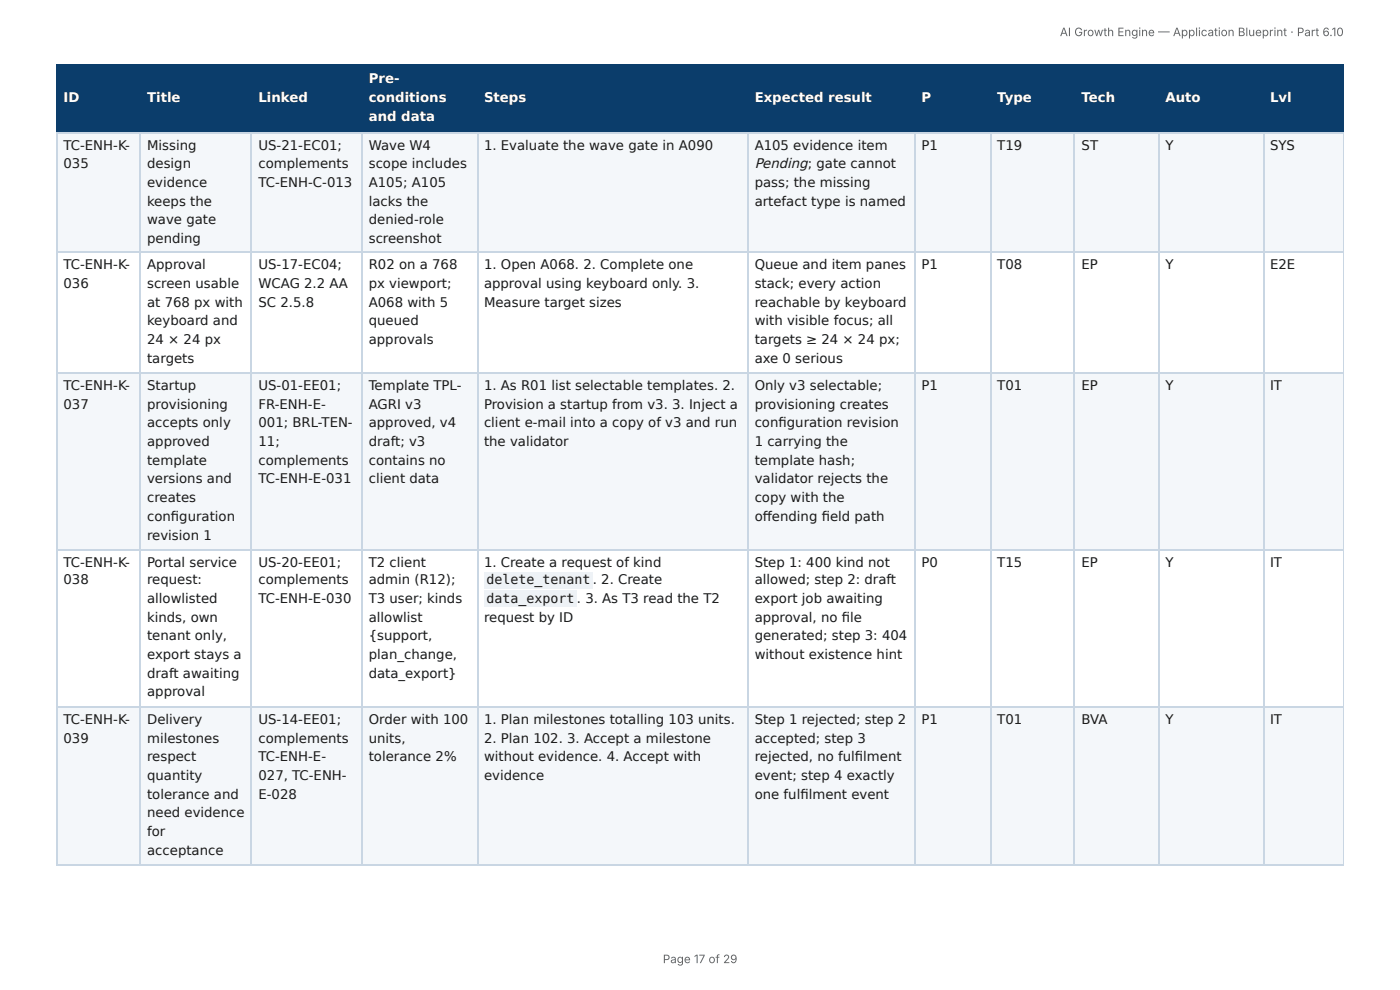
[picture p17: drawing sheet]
<svg xmlns="http://www.w3.org/2000/svg" width="297mm" height="210mm" viewBox="0 0 297 210" stroke-linecap="round" stroke-linejoin="round" font-family="sans-serif">
<defs><g id="words">
<text font-size="2.9" fill="#1a1a1a" x="160.3" y="35.7">Pending; gate cannot</text>
<g font-size="2.8" fill="#fff">
<text x="78.3" y="17.7">Pre-</text>
<text x="13.5" y="21.7">ID</text>
<text x="31.2" y="21.7">Title</text>
<text x="54.9" y="21.7">Linked</text>
<text x="78.3" y="21.7">conditions</text>
<text x="102.8" y="21.7">Steps</text>
<text x="160.3" y="21.7">Expected result</text>
<text x="195.7" y="21.7">P</text>
<text x="211.8" y="21.7">Type</text>
<text x="229.7" y="21.7">Tech</text>
<text x="247.5" y="21.7">Auto</text>
<text x="269.8" y="21.7">Lvl</text>
<text x="78.3" y="25.7">and data</text>
</g>
<g font-size="2.8" fill="#1a1a1a">
<text x="13.5" y="31.8">TC-ENH-K-</text>
<text x="13.5" y="35.7">035</text>
<text x="31.2" y="31.8">Missing</text>
<text x="31.2" y="35.7">design</text>
<text x="54.9" y="31.8">US-21-EC01;</text>
<text x="54.9" y="35.7">complements</text>
<text x="78.3" y="31.8">Wave W4</text>
<text x="78.3" y="35.7">scope includes</text>
<text x="102.8" y="31.8">1. Evaluate the wave gate in A090</text>
<text x="160.3" y="31.8">A105 evidence item</text>
<text x="195.7" y="31.8">P1</text>
<text x="211.8" y="31.8">T19</text>
<text x="229.7" y="31.8">ST</text>
<text x="247.5" y="31.8">Y</text>
<text x="269.8" y="31.8">SYS</text>
<text x="31.2" y="39.7">evidence</text>
<text x="54.9" y="39.7">TC-ENH-C-013</text>
<text x="78.3" y="39.7">A105; A105</text>
<text x="160.3" y="39.7">pass; the missing</text>
<text x="31.2" y="43.7">keeps the</text>
<text x="31.2" y="47.6">wave gate</text>
<text x="78.3" y="43.7">lacks the</text>
<text x="78.3" y="47.6">denied-role</text>
<text x="160.3" y="43.7">artefact type is named</text>
<text x="31.2" y="51.6">pending</text>
<text x="78.3" y="51.6">screenshot</text>
<text x="13.5" y="57.2">TC-ENH-K-</text>
<text x="31.2" y="57.2">Approval</text>
<text x="54.9" y="57.2">US-17-EC04;</text>
<text x="78.3" y="57.2">R02 on a 768</text>
<text x="102.8" y="57.2">1. Open A068. 2. Complete one</text>
<text x="160.3" y="57.2">Queue and item panes</text>
<text x="195.7" y="57.2">P1</text>
<text x="211.8" y="57.2">T08</text>
<text x="229.7" y="57.2">EP</text>
<text x="247.5" y="57.2">Y</text>
<text x="269.8" y="57.2">E2E</text>
<text x="13.5" y="61.1">036</text>
<text x="31.2" y="61.1">screen usable</text>
<text x="31.2" y="65.1">at 768 px with</text>
<text x="54.9" y="61.1">WCAG 2.2 AA</text>
<text x="54.9" y="65.1">SC 2.5.8</text>
<text x="78.3" y="61.1">px viewport;</text>
<text x="78.3" y="65.1">A068 with 5</text>
<text x="102.8" y="61.1">approval using keyboard only. 3.</text>
<text x="102.8" y="65.1">Measure target sizes</text>
<text x="160.3" y="61.1">stack; every action</text>
<text x="160.3" y="65.1">reachable by keyboard</text>
<text x="31.2" y="69.1">keyboard and</text>
<text x="78.3" y="69.1">queued</text>
<text x="160.3" y="69.1">with visible focus; all</text>
<text x="31.2" y="73">24 × 24 px</text>
<text x="31.2" y="77">targets</text>
<text x="78.3" y="73">approvals</text>
<text x="160.3" y="73">targets ≥ 24 × 24 px;</text>
<text x="160.3" y="77">axe 0 serious</text>
<text x="13.5" y="82.8">TC-ENH-K-</text>
<text x="31.2" y="82.8">Startup</text>
<text x="54.9" y="82.8">US-01-EE01;</text>
<text x="78.3" y="82.8">Template TPL-</text>
<text x="102.8" y="82.8">1. As R01 list selectable templates. 2.</text>
<text x="160.3" y="82.8">Only v3 selectable;</text>
<text x="195.7" y="82.8">P1</text>
<text x="211.8" y="82.8">T01</text>
<text x="229.7" y="82.8">EP</text>
<text x="247.5" y="82.8">Y</text>
<text x="269.8" y="82.8">IT</text>
<text x="13.5" y="86.8">037</text>
<text x="31.2" y="86.8">provisioning</text>
<text x="54.9" y="86.8">FR-ENH-E-</text>
<text x="78.3" y="86.8">AGRI v3</text>
<text x="102.8" y="86.8">Provision a startup from v3. 3. Inject a</text>
<text x="160.3" y="86.8">provisioning creates</text>
<text x="31.2" y="90.8">accepts only</text>
<text x="31.2" y="94.7">approved</text>
<text x="54.9" y="90.8">001; BRL-TEN-</text>
<text x="54.9" y="94.7">11;</text>
<text x="78.3" y="90.8">approved, v4</text>
<text x="78.3" y="94.7">draft; v3</text>
<text x="102.8" y="90.8">client e-mail into a copy of v3 and run</text>
<text x="102.8" y="94.7">the validator</text>
<text x="160.3" y="90.8">confi guration revision</text>
<text x="160.3" y="94.7">1 carrying the</text>
<text x="31.2" y="98.7">template</text>
<text x="54.9" y="98.7">complements</text>
<text x="78.3" y="98.7">contains no</text>
<text x="160.3" y="98.7">template hash;</text>
<text x="31.2" y="102.7">versions and</text>
<text x="31.2" y="106.6">creates</text>
<text x="54.9" y="102.7">TC-ENH-E-031</text>
<text x="78.3" y="102.7">client data</text>
<text x="160.3" y="102.7">validator rejects the</text>
<text x="160.3" y="106.6">copy with the</text>
<text x="31.2" y="110.6">confi guration</text>
<text x="160.3" y="110.6">off ending fi eld path</text>
<text x="31.2" y="114.6">revision 1</text>
<text x="13.5" y="120.4">TC-ENH-K-</text>
<text x="13.5" y="124.1">038</text>
<text x="31.2" y="120.4">Portal service</text>
<text x="31.2" y="124.1">request:</text>
<text x="54.9" y="120.4">US-20-EE01;</text>
<text x="54.9" y="124.1">complements</text>
<text x="78.3" y="120.4">T2 client</text>
<text x="78.3" y="124.1">admin (R12);</text>
<text x="102.8" y="120.4">1. Create a request of kind</text>
<text x="103.3" y="124.1">delete_tenant . 2. Create</text>
<text x="160.3" y="120.4">Step 1: 400 kind not</text>
<text x="160.3" y="124.1">allowed; step 2: draft</text>
<text x="195.7" y="120.4">P0</text>
<text x="211.8" y="120.4">T15</text>
<text x="229.7" y="120.4">EP</text>
<text x="247.5" y="120.4">Y</text>
<text x="269.8" y="120.4">IT</text>
<text x="31.2" y="128.1">allowlisted</text>
<text x="54.9" y="128.1">TC-ENH-E-030</text>
<text x="78.3" y="128.1">T3 user; kinds</text>
<text x="103.3" y="128.1">data_export</text>
<text x="122.5" y="128.1">. 3. As T3 read the T2</text>
<text x="160.3" y="128.1">export job awaiting</text>
<text x="31.2" y="132">kinds, own</text>
<text x="31.2" y="136">tenant only,</text>
<text x="78.3" y="132">allowlist</text>
<text x="78.3" y="136">{support,</text>
<text x="102.8" y="132">request by ID</text>
<text x="160.3" y="132">approval, no fi le</text>
<text x="160.3" y="136">generated; step 3: 404</text>
<text x="31.2" y="140">export stays a</text>
<text x="31.2" y="143.9">draft awaiting</text>
<text x="78.3" y="140">plan_change,</text>
<text x="78.3" y="143.9">data_export}</text>
<text x="160.3" y="140">without existence hint</text>
<text x="31.2" y="147.9">approval</text>
<text x="13.5" y="153.7">TC-ENH-K-</text>
<text x="31.2" y="153.7">Delivery</text>
<text x="54.9" y="153.7">US-14-EE01;</text>
<text x="78.3" y="153.7">Order with 100</text>
<text x="102.8" y="153.7">1. Plan milestones totalling 103 units.</text>
<text x="160.3" y="153.7">Step 1 rejected; step 2</text>
<text x="195.7" y="153.7">P1</text>
<text x="211.8" y="153.7">T01</text>
<text x="229.7" y="153.7">BVA</text>
<text x="247.5" y="153.7">Y</text>
<text x="269.8" y="153.7">IT</text>
<text x="13.5" y="157.7">039</text>
<text x="31.2" y="157.7">milestones</text>
<text x="31.2" y="161.7">respect</text>
<text x="54.9" y="157.7">complements</text>
<text x="54.9" y="161.7">TC-ENH-E-</text>
<text x="78.3" y="157.7">units,</text>
<text x="78.3" y="161.7">tolerance 2%</text>
<text x="102.8" y="157.7">2. Plan 102. 3. Accept a milestone</text>
<text x="102.8" y="161.7">without evidence. 4. Accept with</text>
<text x="160.3" y="157.7">accepted; step 3</text>
<text x="160.3" y="161.7">rejected, no fulfi lment</text>
<text x="31.2" y="165.6">quantity</text>
<text x="54.9" y="165.6">027, TC-ENH-</text>
<text x="102.8" y="165.6">evidence</text>
<text x="160.3" y="165.6">event; step 4 exactly</text>
<text x="31.2" y="169.6">tolerance and</text>
<text x="31.2" y="173.6">need evidence</text>
<text x="54.9" y="169.6">E-028</text>
<text x="160.3" y="169.6">one fulfi lment event</text>
<text x="31.2" y="177.5">for</text>
<text x="31.2" y="181.5">acceptance</text>
</g>
<g font-size="2.5" fill="#666">
<text x="225.1" y="7.7">AI Growth Engine — Application Blueprint · Part 6.10</text>
<text x="140.8" y="204.5">Page 17 of 29</text>
</g>
</g></defs>
<g fill="#0b3d6b">
<path d="M12.2 14h17.7v14h-17.7z"/>
<path d="M29.9 14h23.5v14h-23.5z"/>
<path d="M53.4 14h23.6v14h-23.6z"/>
<path d="M77 14h24.3v14h-24.3z"/>
<path d="M101.3 14h57.4v14h-57.4z"/>
<path d="M158.7 14h35.5v14h-35.5z"/>
<path d="M194.2 14h16.1v14h-16.1z"/>
<path d="M210.3 14h18v14h-18z"/>
<path d="M228.3 14h17.8v14h-17.8z"/>
<path d="M246.1 14h22.2v14h-22.2z"/>
<path d="M268.3 14h17.1v14h-17.1z"/>
</g>
<g fill="#f4f7fa">
<path d="M12.2 28h17.7v25.7h-17.7z"/>
<path d="M29.9 28h23.5v25.7h-23.5z"/>
<path d="M53.4 28h23.6v25.7h-23.6z"/>
<path d="M77 28h24.3v25.7h-24.3z"/>
<path d="M101.3 28h57.4v25.7h-57.4z"/>
<path d="M158.7 28h35.5v25.7h-35.5z"/>
<path d="M194.2 28h16.1v25.7h-16.1z"/>
<path d="M210.3 28h18v25.7h-18z"/>
<path d="M228.3 28h17.8v25.7h-17.8z"/>
<path d="M246.1 28h22.2v25.7h-22.2z"/>
<path d="M268.3 28h17.1v25.7h-17.1z"/>
<path d="M12.2 79.4h17.7v37.3h-17.7z"/>
<path d="M29.9 79.4h23.5v37.3h-23.5z"/>
<path d="M53.4 79.4h23.6v37.3h-23.6z"/>
<path d="M77 79.4h24.3v37.3h-24.3z"/>
<path d="M101.3 79.4h57.4v37.3h-57.4z"/>
<path d="M158.7 79.4h35.5v37.3h-35.5z"/>
<path d="M194.2 79.4h16.1v37.3h-16.1z"/>
<path d="M210.3 79.4h18v37.3h-18z"/>
<path d="M228.3 79.4h17.8v37.3h-17.8z"/>
<path d="M246.1 79.4h22.2v37.3h-22.2z"/>
<path d="M268.3 79.4h17.1v37.3h-17.1z"/>
<path d="M12.2 150.3h17.7v33.3h-17.7z"/>
<path d="M29.9 150.3h23.5v33.3h-23.5z"/>
<path d="M53.4 150.3h23.6v33.3h-23.6z"/>
<path d="M77 150.3h24.3v33.3h-24.3z"/>
<path d="M101.3 150.3h57.4v33.3h-57.4z"/>
<path d="M158.7 150.3h35.5v33.3h-35.5z"/>
<path d="M194.2 150.3h16.1v33.3h-16.1z"/>
<path d="M210.3 150.3h18v33.3h-18z"/>
<path d="M228.3 150.3h17.8v33.3h-17.8z"/>
<path d="M246.1 150.3h22.2v33.3h-22.2z"/>
<path d="M268.3 150.3h17.1v33.3h-17.1z"/>
</g>
<g fill="none" stroke="#0b3d6b" stroke-width=".26">
<path d="M11.9 13.9h273.5M12 13.8v14.5M29.8 13.8v14.5M53.3 13.8v14.5M76.9 13.8v14.5M101.5 13.8v14.5M158.9 13.8v14.5M194.3 13.8v14.5M210.5 13.8v14.5M228.2 13.8v14.5M246.2 13.8v14.5M268.4 13.8v14.5"/>
<path d="M11.9 28.2h273.5"/>
</g>
<path d="M285.3 13.8v14.5" fill="none" stroke="#0b3d6b" stroke-width=".21"/>
<g fill="none" stroke="#c9d6e3" stroke-width=".26">
<path d="M11.9 28.2h273.5M12 28.3v155.3M29.8 28.3v155.3M53.3 28.3v155.3M76.9 28.3v155.3M101.5 28.3v155.3M158.9 28.3v155.3M194.3 28.3v155.3M210.5 28.3v155.3M228.2 28.3v155.3M246.2 28.3v155.3M268.4 28.3v155.3"/>
<path d="M11.9 53.6h273.5M11.9 79.2h273.5M11.9 116.8h273.5M11.9 150.2h273.5M11.9 183.8h273.5"/>
</g>
<path d="M285.3 28.3v155.3" fill="none" stroke="#c9d6e3" stroke-width=".21"/>
<g fill="#eef2f6">
<path d="M102.9 121.4h23v3.5h-23z"/>
<path d="M102.9 125.4h19.6v3.5h-19.6z"/>
</g>
<use href="#words"/>
</svg>
